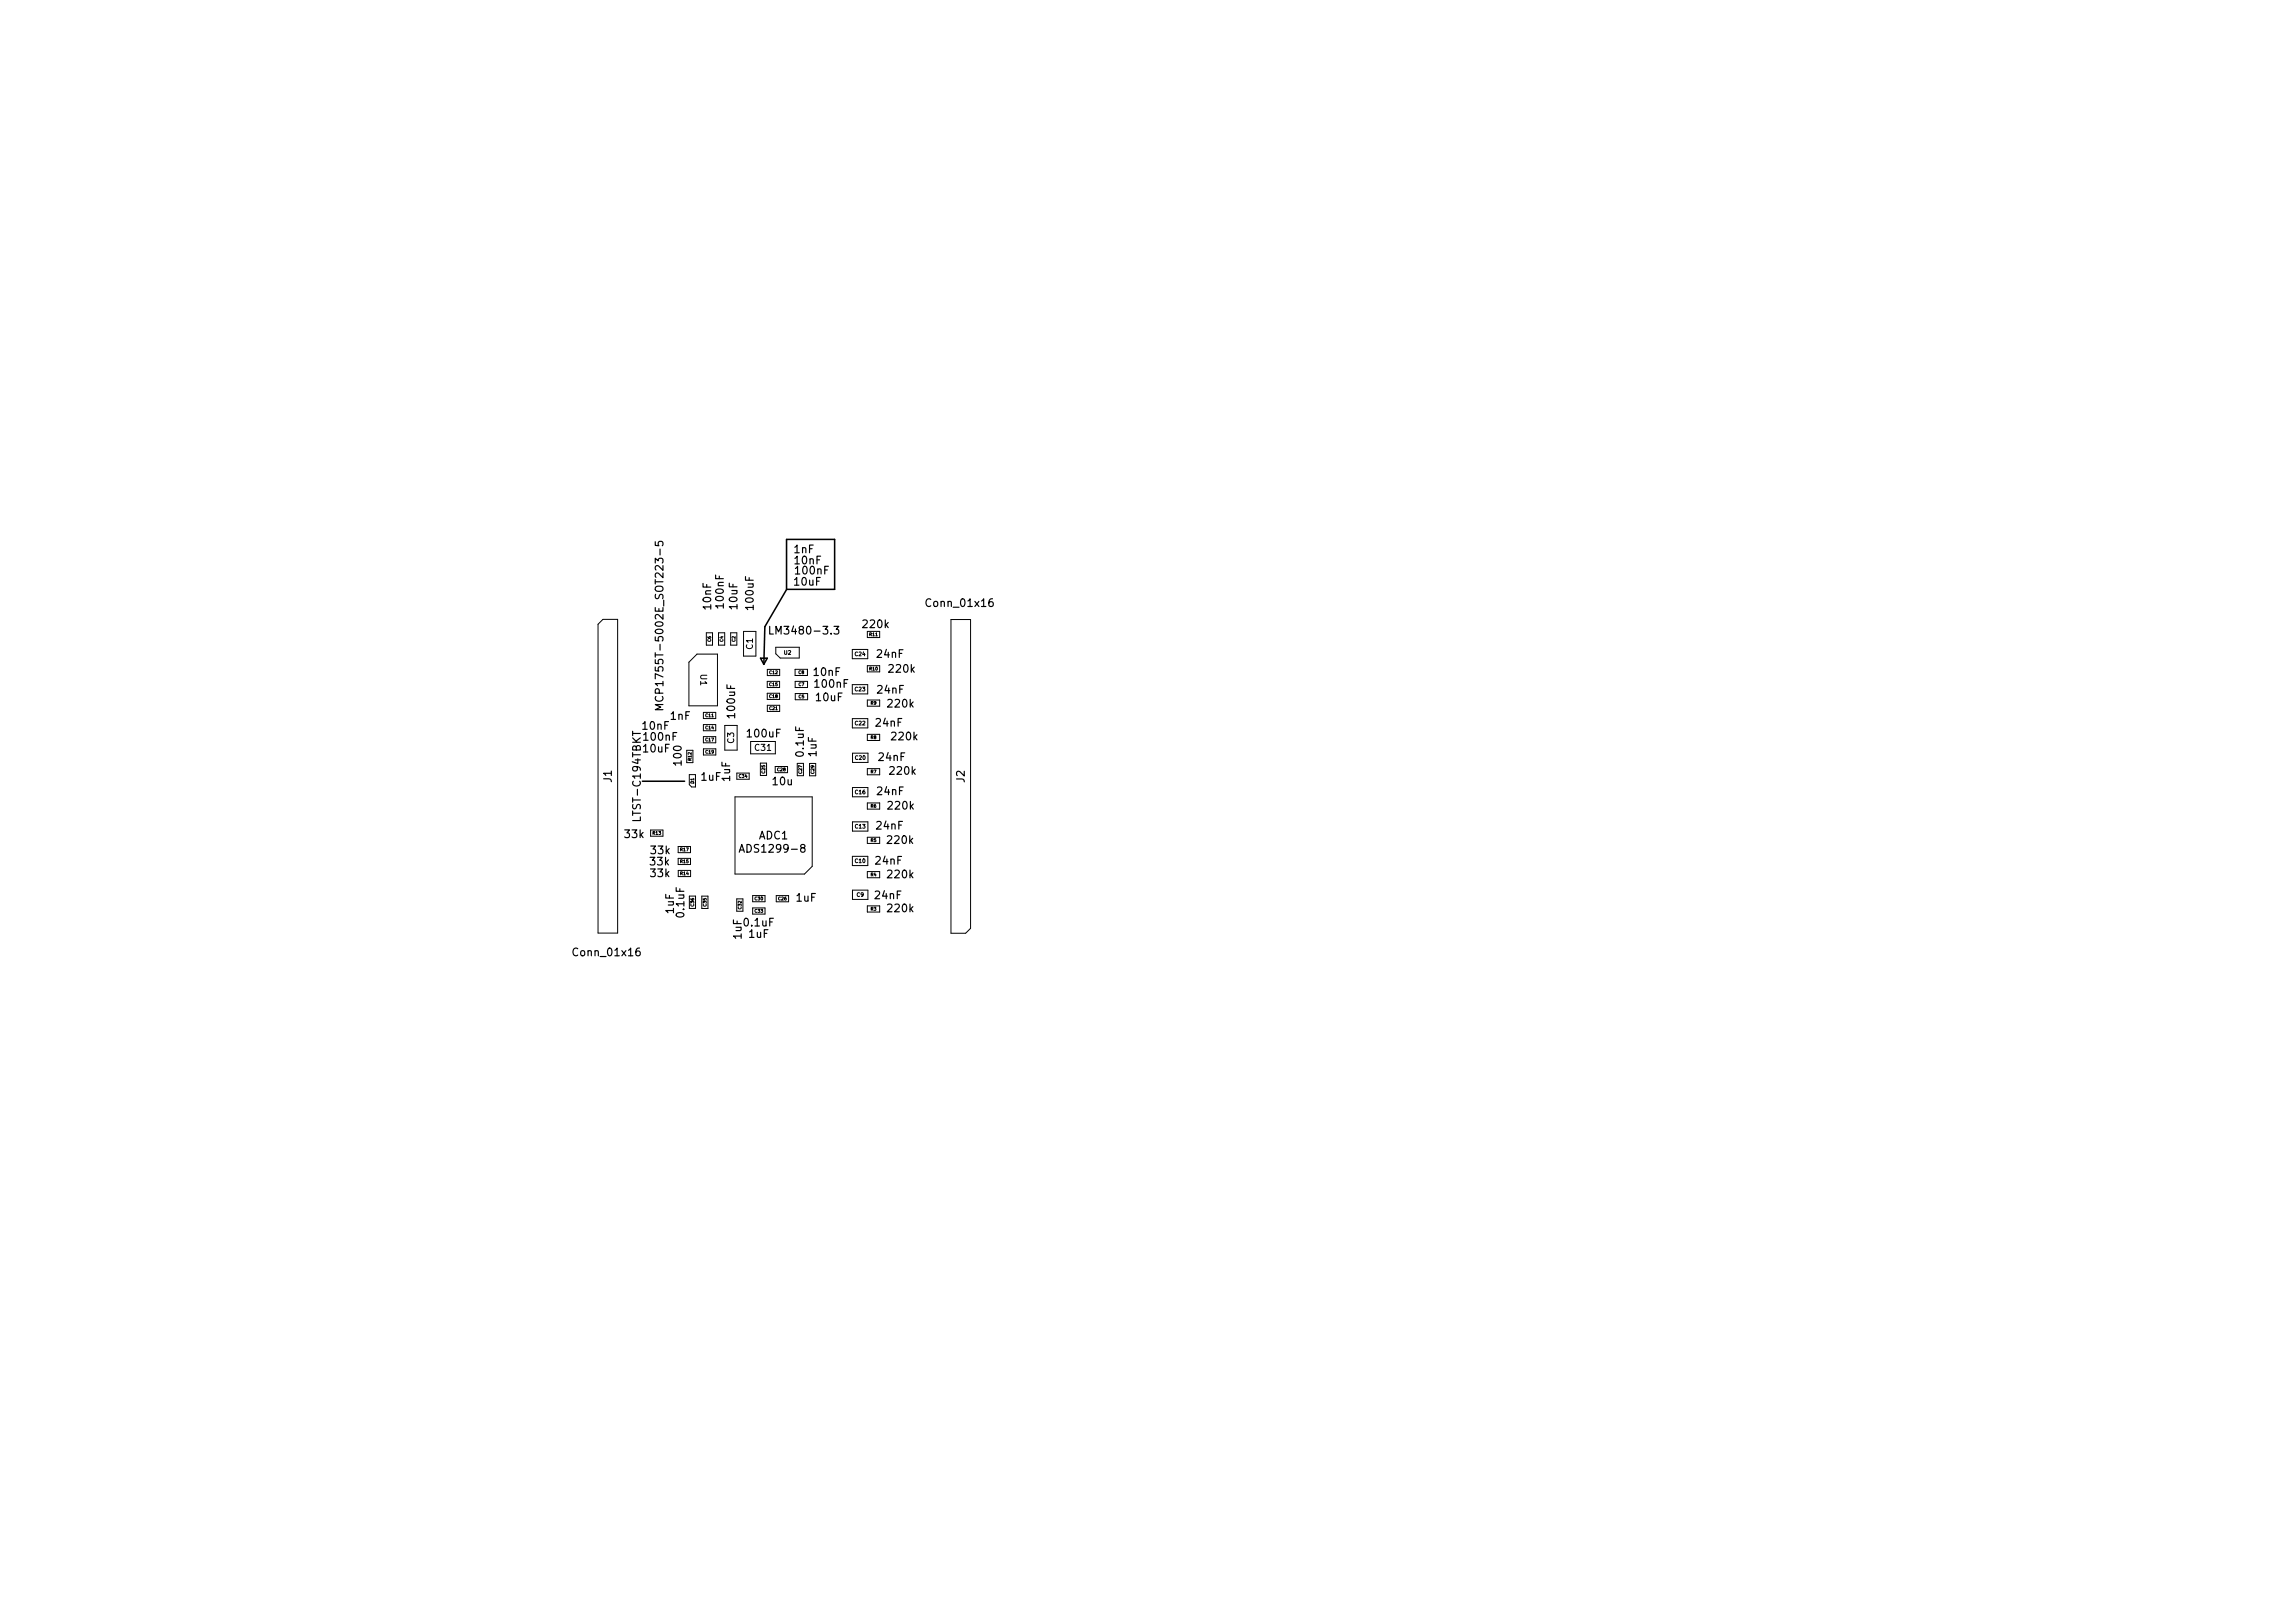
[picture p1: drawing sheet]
<svg xmlns="http://www.w3.org/2000/svg" width="297mm" height="210mm" viewBox="0 0 297 210" stroke-linecap="round" stroke-linejoin="round" font-family="sans-serif">
<defs><g id="words">
<g font-size="1.4">
<text x="102.9" y="71.7">1nF</text>
<text x="102.9" y="75.9">10uF</text>
<text x="103" y="73.1">10nF</text>
<text x="103.1" y="74.4">100nF</text>
<text x="92.1" y="78.9" transform="rotate(-90 92.1 78.9)">10nF</text>
<text x="93.7" y="78.7" transform="rotate(-90 93.7 78.7)">100nF</text>
<text x="95.5" y="78.9" transform="rotate(-90 95.5 78.9)">10uF</text>
<text x="97.6" y="78.9" transform="rotate(-90 97.6 78.9)">100uF</text>
<text x="100.4" y="82.2">LM3480-3.3</text>
<text x="111.9" y="81.4">220k</text>
<text x="120.2" y="78.6">Conn_01x16</text>
<text x="105.5" y="87.6">10nF</text>
<text x="105.6" y="89.1">100nF</text>
<text x="113.7" y="85.2">24nF</text>
<text x="113.7" y="89.8">24nF</text>
<text x="115.2" y="87.1">220k</text>
<text x="83.3" y="94.5">10nF</text>
<text x="83.5" y="95.9">100nF</text>
<text x="85.9" y="90.4" transform="rotate(-90 85.9 90.4)">MCP1755T-5002E_SOT223-5</text>
<text x="86.9" y="93.2">1nF</text>
<text x="95.2" y="92.9" transform="rotate(-90 95.2 92.9)">100uF</text>
<text x="96.9" y="95.5">100uF</text>
<text x="105.8" y="90.8">10uF</text>
<text x="113.5" y="94.1">24nF</text>
<text x="115.1" y="91.6">220k</text>
<text x="115.6" y="95.9">220k</text>
<text x="79.2" y="101.3" transform="rotate(-90 79.2 101.3)">J1</text>
<text x="83.4" y="97.5">10uF</text>
<text x="88.3" y="99.1" transform="rotate(-90 88.3 99.1)">100</text>
<text x="90.8" y="101.1">1uF</text>
<text x="94.6" y="101.2" transform="rotate(-90 94.6 101.2)">1uF</text>
<text x="100.2" y="101.7">10u</text>
<text x="104.1" y="97.9" transform="rotate(-90 104.1 97.9)">0.1uF</text>
<text x="105.8" y="98" transform="rotate(-90 105.8 98)">1uF</text>
<text x="113.9" y="98.6">24nF</text>
<text x="115.4" y="100.4">220k</text>
<text x="125" y="101.4" transform="rotate(-90 125 101.4)">J2</text>
<text x="83" y="106.1" transform="rotate(-90 83 106.1)">LTST-C194TBKT</text>
<text x="113.6" y="107.5">24nF</text>
<text x="113.7" y="103">24nF</text>
<text x="115.1" y="104.9">220k</text>
<text x="81" y="108.6">33k</text>
<text x="84.3" y="112.1">33k</text>
<text x="84.3" y="113.6">33k</text>
<text x="84.4" y="110.6">33k</text>
<text x="96.4" y="110.4">ADS1299-8</text>
<text x="98.3" y="108.7">ADC1</text>
<text x="113.5" y="112">24nF</text>
<text x="115" y="109.3">220k</text>
<text x="115.1" y="113.8">220k</text>
<text x="87.3" y="118.3" transform="rotate(-90 87.3 118.3)">1uF</text>
<text x="88.6" y="118.7" transform="rotate(-90 88.6 118.7)">0.1uF</text>
<text x="103.2" y="116.8">1uF</text>
<text x="113.4" y="116.5">24nF</text>
<text x="115.1" y="118.2">220k</text>
<text x="74.5" y="123.9">Conn_01x16</text>
<text x="96.1" y="121.6" transform="rotate(-90 96.1 121.6)">1uF</text>
<text x="96.4" y="120">0.1uF</text>
<text x="97" y="121.5">1uF</text>
</g>
<g font-size="1.1">
<text x="90.7" y="87.4" transform="rotate(90 90.7 87.4)">U1</text>
<text x="97.5" y="84.1" transform="rotate(-90 97.5 84.1)">C1</text>
<text x="95.1" y="96.3" transform="rotate(-90 95.1 96.3)">C3</text>
<text x="97.8" y="97.3">C31</text>
</g>
<g font-size=".7">
<text x="101.6" y="84.8">U2</text>
<text x="110.8" y="89.5">C23</text>
<text x="110.8" y="85">C24</text>
<text x="110.8" y="93.9">C22</text>
<text x="110.8" y="98.4">C20</text>
<text x="110.8" y="107.3">C13</text>
<text x="110.8" y="102.9">C16</text>
<text x="110.8" y="111.8">C10</text>
<text x="111" y="116.2">C9</text>
</g>
<g font-size=".6">
<text x="92.1" y="83.1" transform="rotate(-90 92.1 83.1)">C6</text>
<text x="93.7" y="83.1" transform="rotate(-90 93.7 83.1)">C4</text>
<text x="95.2" y="83.1" transform="rotate(-90 95.2 83.1)">C2</text>
<text x="112.6" y="82.4">R11</text>
<text x="99.7" y="88.9">C15</text>
<text x="99.7" y="87.3">C12</text>
<text x="103.4" y="87.3">C8</text>
<text x="103.5" y="88.9">C7</text>
<text x="112.6" y="86.8">R10</text>
<text x="91.4" y="92.9">C11</text>
<text x="91.4" y="94.5">C14</text>
<text x="99.7" y="90.4">C18</text>
<text x="99.7" y="92">C21</text>
<text x="103.5" y="90.4">C5</text>
<text x="112.8" y="91.3">R9</text>
<text x="112.8" y="95.7">R8</text>
<text x="89.6" y="98.5" transform="rotate(-90 89.6 98.5)">R12</text>
<text x="89.9" y="101.5" transform="rotate(-90 89.9 101.5)">D1</text>
<text x="91.4" y="96">C17</text>
<text x="91.4" y="97.6">C19</text>
<text x="95.7" y="100.7">C34</text>
<text x="99.1" y="100.2" transform="rotate(-90 99.1 100.2)">C25</text>
<text x="100.7" y="99.9">C28</text>
<text x="103.9" y="100.2" transform="rotate(-90 103.9 100.2)">C27</text>
<text x="105.5" y="100.2" transform="rotate(-90 105.5 100.2)">C29</text>
<text x="112.8" y="100.2">R7</text>
<text x="112.8" y="104.6">R6</text>
<text x="84.6" y="108.1">R13</text>
<text x="88.1" y="110.3">R17</text>
<text x="88.1" y="111.8">R15</text>
<text x="88.1" y="113.4">R14</text>
<text x="112.8" y="109.1">R5</text>
<text x="112.8" y="113.5">R4</text>
<text x="89.9" y="117.4" transform="rotate(-90 89.9 117.4)">C36</text>
<text x="91.5" y="117.4" transform="rotate(-90 91.5 117.4)">C35</text>
<text x="96" y="117.8" transform="rotate(-90 96 117.8)">C32</text>
<text x="97.8" y="116.6">C30</text>
<text x="97.8" y="118.2">C33</text>
<text x="100.8" y="116.6">C26</text>
<text x="112.8" y="118">R3</text>
</g>
</g></defs>
<path d="M101.9 69.9h6.2v6.4h-6.2zM101.9 76.4l-2.8 4.8-.1 4.9 .4-.8h-.9l.5 .8M83.2 101.2h5.5" fill="none" stroke="#000" stroke-width=".2"/>
<g fill="none" stroke="#000" stroke-width=".13">
<path d="M77.5 80.9l.6-.7h1.9v40.7h-2.5zM89 97.2h.8v1.6h-.8zM90.3 84.7h2.6v6.7h-3.7v-5.6zM91.1 92.3h1.6v.8h-1.6zM91.1 93.9h1.6v.8h-1.6zM91.1 95.4h1.6v.8h-1.6zM91.1 97h1.6v.8h-1.6zM91.5 82h.8v1.6h-.8zM93.1 82h.8v1.6h-.8zM93.9 94h1.6v3.2h-1.6zM94.6 82h.8v1.6h-.8zM96.3 81.8h1.6v3.2h-1.6z"/>
<path d="M97.2 96.1h3.2v1.6h-3.2zM98.5 98.9h.8v1.6h-.8zM99.4 88.3h1.6v.8h-1.6zM99.4 89.8h1.6v.8h-1.6zM99.4 91.4h1.6v.8h-1.6zM99.4 86.7h1.6v.8h-1.6zM100.4 99.3h1.6v.8h-1.6zM103 86.7h1.6v.8h-1.6zM103 88.3h1.6v.8h-1.6zM103 89.8h1.6v.8h-1.6zM103.3 98.9h.8v1.6h-.8zM103.5 85.2h-2.4l-.6-.5v-.9h3v1.4"/>
<path d="M104.9 98.9h.8v1.6h-.8zM110.4 88.7h2v1.2h-2zM110.4 84.1h2v1.2h-2zM110.4 93.1h2v1.2h-2zM110.4 97.6h2v1.2h-2zM112.4 90.7h1.6v.8h-1.6zM112.4 81.8v.8h1.6v-.8M112.4 86.2h1.6v.8h-1.6zM112.4 95.1h1.6v.8h-1.6zM112.4 99.6h1.6v.8h-1.6zM123.2 80.3h2.5v40l-.6 .6h-1.9zM84.3 107.5h1.6v.8h-1.6z"/>
<path d="M87.9 109.7h1.6v.8h-1.6zM87.9 111.2h1.6v.8h-1.6zM87.9 112.8h1.6v.8h-1.6zM89.3 100.4h.8v1.6h-.5l-.3-.3zM89.3 116.1h.8v1.6h-.8zM90.9 116.1h.8v1.6h-.8zM95.2 103.2h10v9l-1 1h-9zM95.4 116.4h.8v1.6h-.8zM95.5 100.1h1.6v.8h-1.6zM97.5 116h1.6v.8h-1.6zM97.5 117.6h1.6v.8h-1.6zM100.6 116h1.6v.8h-1.6z"/>
<path d="M110.4 110.9h2v1.2h-2zM110.4 102h2v1.2h-2zM110.4 106.5h2v1.2h-2zM110.4 115.3h2v1.2h-2zM112.4 104h1.6v.8h-1.6zM112.4 108.5h1.6v.8h-1.6zM112.4 112.9h1.6v.8h-1.6zM112.4 117.4h1.6v.8h-1.6z"/>
</g>
<path d="M84.9 70.2v.5h.5l-.1-.1v-.4l.2-.1 .3 .1 .1 .1-.1 .4M85.5 71.1v.8M85 90.2a.4 .4 0 0 0 0 .5 .4 .4 0 0 0 .5 .1 .37 .37 0 0 0 .3-.1 .37 .37 0 0 0 0-.5M85.9 91.3h-1l.7 .3-.7 .3h1M99.7 81.1v1h.5M108 81.1h.7l-.4 .4 .3 .1v.4l-.1 .1-.5-.1M95.8 110.4l.3-1 .3 1M95.9 110.1h.4M103.9 109.8l-.2-.2 .1-.1 .1-.1h.3l.1 .2-.1 .1-.4 .2-.1 .1v.2l.2 .2h.2l.2-.2-.1-.3-.1-.1" fill="none" stroke="#000" stroke-width=".15"/>
<use href="#words"/>
</svg>
